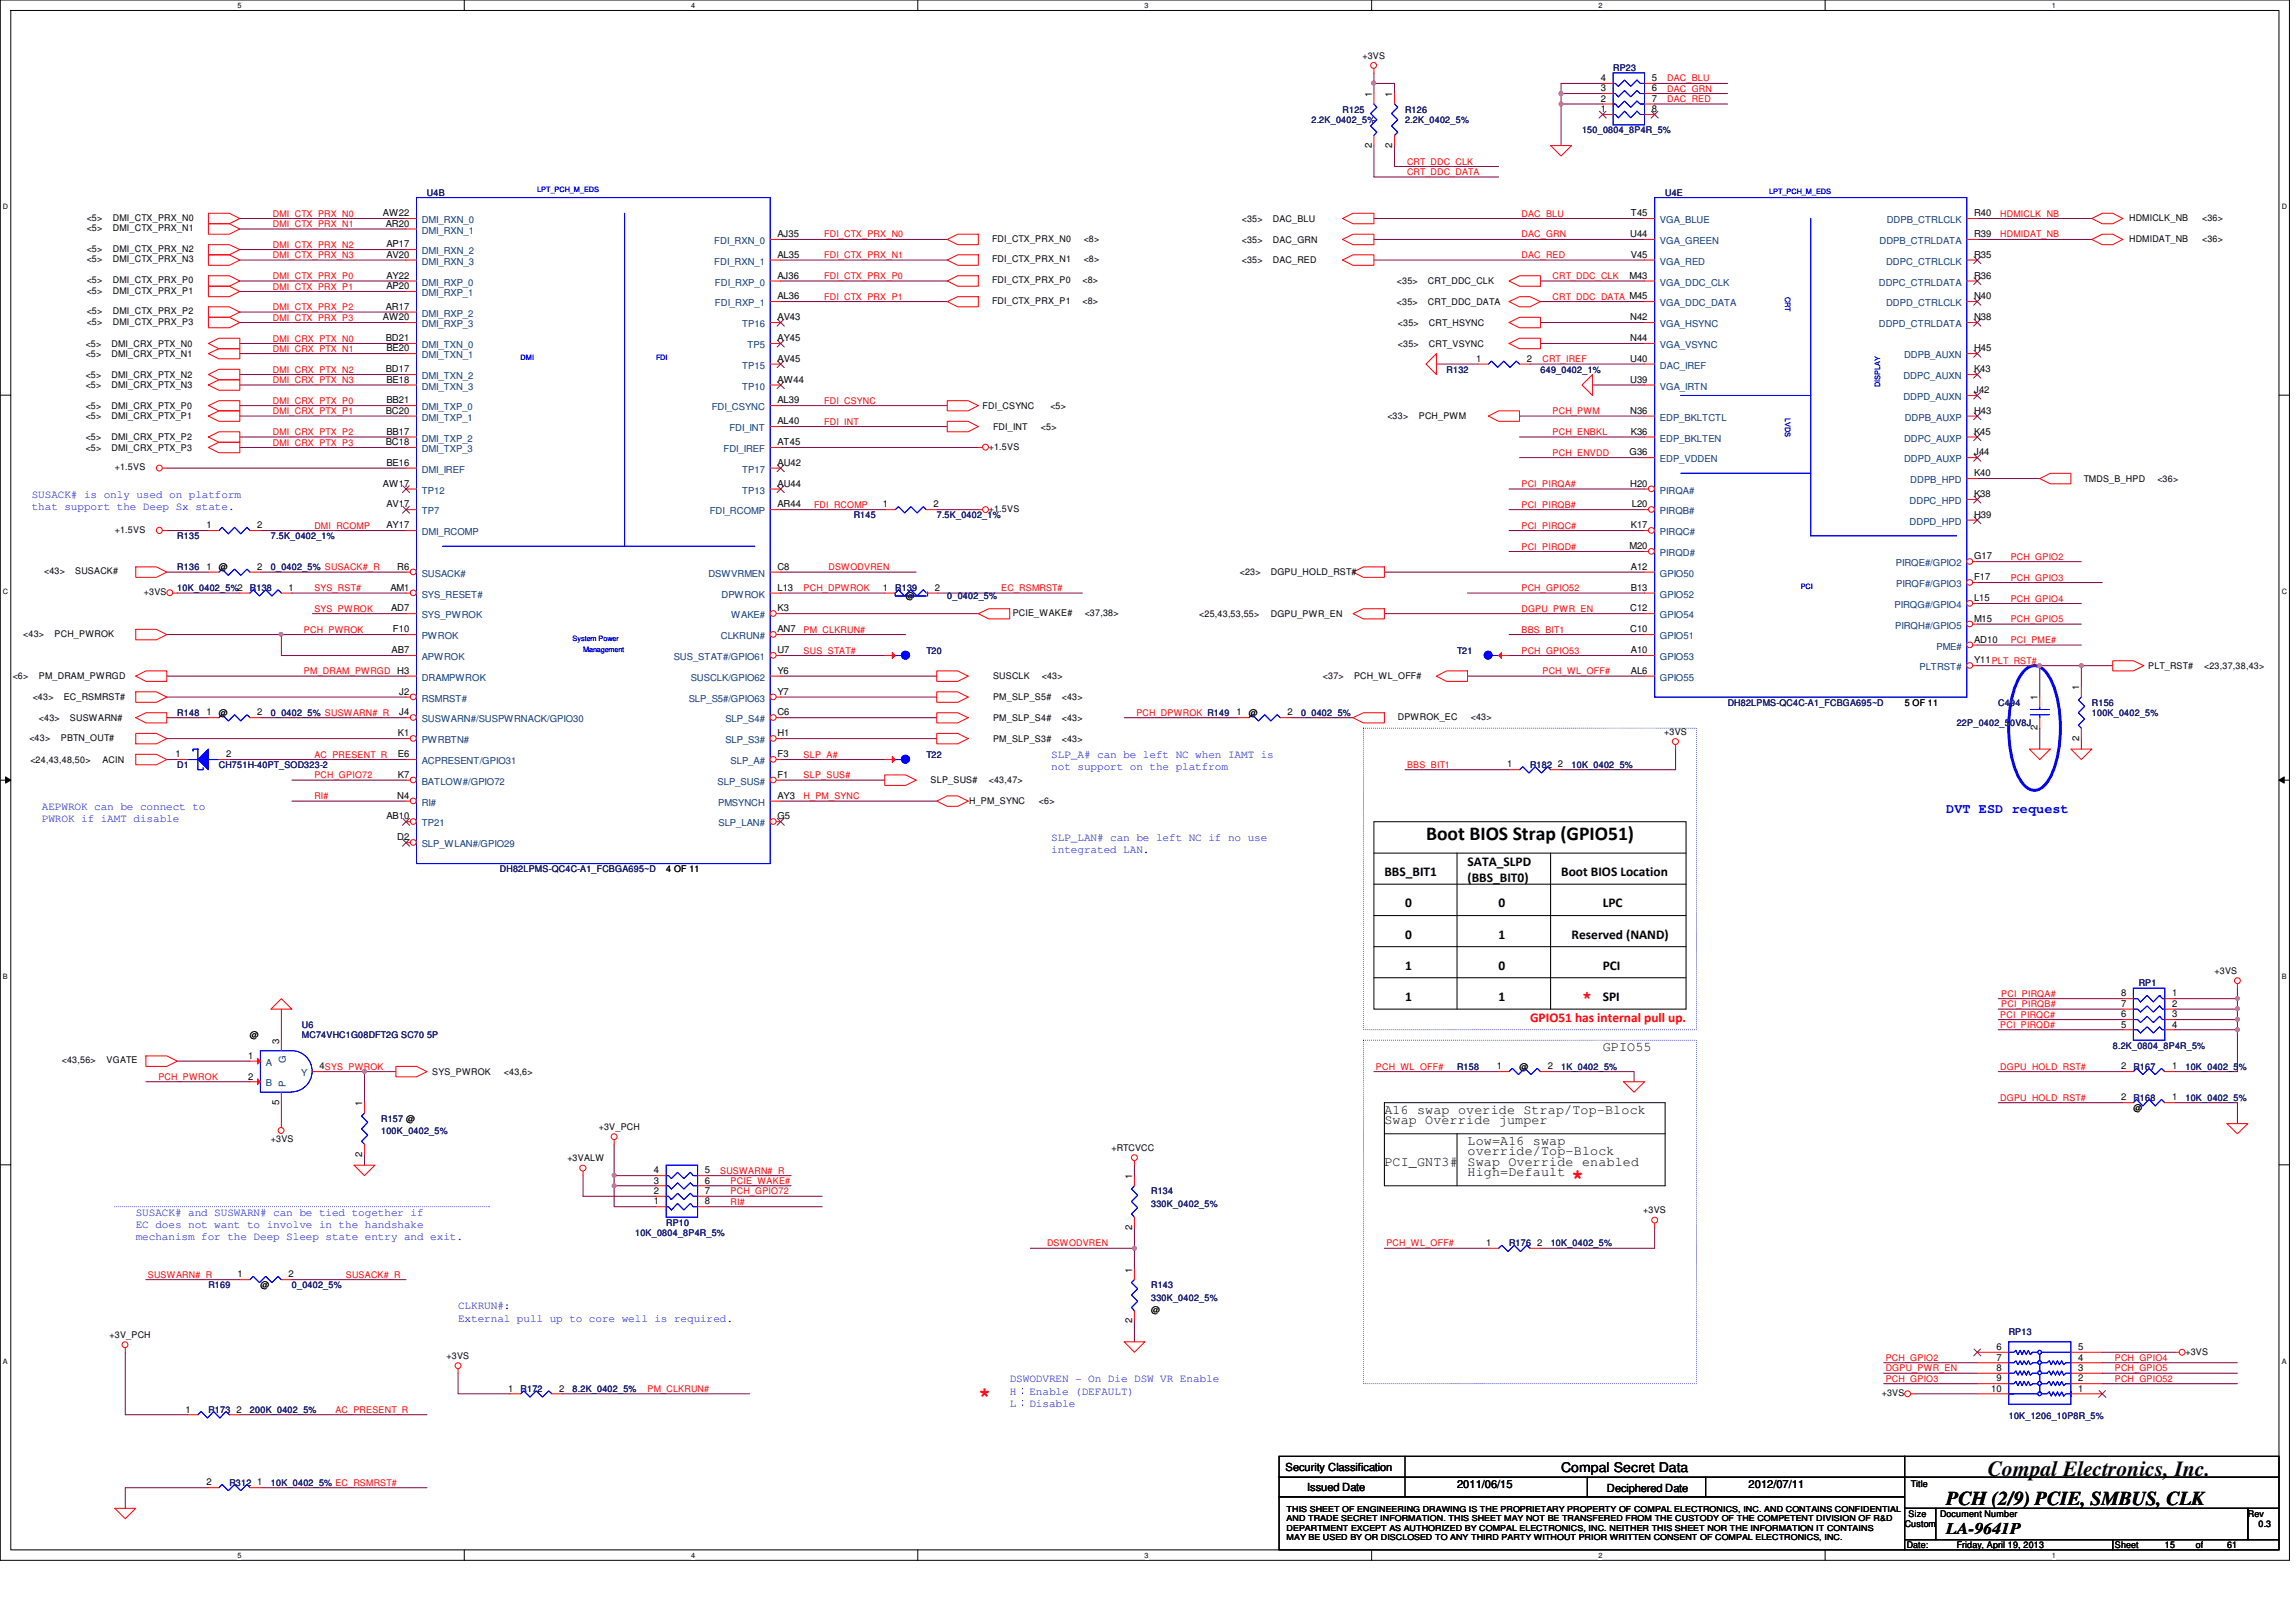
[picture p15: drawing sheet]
<svg xmlns="http://www.w3.org/2000/svg" width="297mm" height="210mm" viewBox="0 0 297 210" stroke-linecap="round" stroke-linejoin="round" font-family="sans-serif">
<defs><g id="words">
<text font-size="2.8" x="257.2" y="191">Compal Electronics, Inc.</text>
<g font-size="2.7" fill="#f00">
<text x="203.3" y="153">*</text>
<text x="126.6" y="181.3">*</text>
</g>
<g font-size="2.5">
<text x="184.5" y="108.8">Boot BIOS Strap (GPIO51)</text>
<text x="251.8" y="194.8">PCH (2/9) PCIE, SMBUS, CLK</text>
</g>
<text font-size="2.1" fill="#f00" x="204.7" y="129.6">*</text>
<text font-size="2.1" x="251.8" y="198.5">LA-9641P</text>
<text font-size="1.7" fill="#00f" x="251.8" y="105.2">DVT ESD request</text>
<g font-size="1.7">
<text x="179.1" y="113.4">BBS_BIT1</text>
<text x="189.9" y="112.1">SATA_SLPD</text>
<text x="202" y="113.4">Boot BIOS Location</text>
<text x="181.8" y="117.4">0</text>
<text x="189.9" y="114.2">(BBS_BIT0)</text>
<text x="193.9" y="117.4">0</text>
<text x="207.3" y="117.4">LPC</text>
<text x="181.8" y="121.5">0</text>
<text x="181.8" y="125.5">1</text>
<text x="193.9" y="121.5">1</text>
<text x="193.9" y="125.5">0</text>
<text x="203.3" y="121.5">Reserved (NAND)</text>
<text x="207.3" y="125.5">PCI</text>
<text x="181.8" y="129.5">1</text>
<text x="193.9" y="129.5">1</text>
<text x="207.3" y="129.5">SPI</text>
<text x="207.3" y="136">GPIO55</text>
<text x="179.1" y="144.1">A16 swap overide Strap/Top-Block</text>
<text x="179.1" y="145.5">Swap Override jumper</text>
<text x="189.9" y="148.1">Low=A16 swap</text>
<text x="189.9" y="149.5">override/Top-Block</text>
<text x="179.1" y="150.8">PCI_GNT3#</text>
<text x="189.9" y="150.8">Swap Override enabled</text>
<text x="189.9" y="152.2">High=Default</text>
<text x="202" y="190.5">Compal Secret Data</text>
</g>
<text font-size="1.7" fill="#f00" x="197.9" y="132.2">GPIO51 has internal pull up.</text>
<g font-size="1.4" fill="#00f">
<text x="4.1" y="64.5">SUSACK# is only used on platform</text>
<text x="4.1" y="66">that support the Deep Sx state.</text>
<text x="136" y="98.1">SLP_A# can be left NC when IAMT is</text>
<text x="136" y="99.7">not support on the platfrom</text>
<text x="5.4" y="104.9">AEPWROK can be connect to</text>
<text x="5.4" y="106.4">PWROK if iAMT disable</text>
<text x="136" y="108.9">SLP_LAN# can be left NC if no use</text>
<text x="136" y="110.4">integrated LAN.</text>
<text x="17.6" y="157.4">SUSACK# and SUSWARN# can be tied together if</text>
<text x="17.6" y="158.9">EC does not want to involve in the handshake</text>
<text x="17.6" y="160.5">mechanism for the Deep Sleep state entry and exit.</text>
<text x="59.3" y="169.5">CLKRUN#:</text>
<text x="59.3" y="171">External pull up to core well is required.</text>
<text x="130.6" y="178.9">DSWODVREN - On Die DSW VR Enable</text>
<text x="130.6" y="182">L：Disable</text>
<text x="130.6" y="180.5">H：Enable (DEFAULT)</text>
</g>
<g font-size="1.4">
<text x="166.3" y="190.4">Security Classification</text>
<text x="169.1" y="192.9">Issued Date</text>
<text x="188.5" y="192.5">2011/06/15</text>
<text x="207.9" y="193.1">Deciphered Date</text>
<text x="226.2" y="192.5">2012/07/11</text>
</g>
<g font-size="1.2">
<text x="176.3" y="7.6">+3VS</text>
<text x="207.1" y="11.8">3</text>
<text x="207.1" y="10.5">4</text>
<text x="213.7" y="11.8">6</text>
<text x="213.7" y="10.5">5</text>
<text x="177.5" y="12.5" transform="rotate(-90 177.5 12.5)">1</text>
<text x="180.1" y="12.5" transform="rotate(-90 180.1 12.5)">1</text>
<text x="207.1" y="14.5">1</text>
<text x="207.1" y="13.2">2</text>
<text x="213.7" y="14.5">8</text>
<text x="213.7" y="13.2">7</text>
<text x="177.5" y="19.1" transform="rotate(-90 177.5 19.1)">2</text>
<text x="180.1" y="19.1" transform="rotate(-90 180.1 19.1)">2</text>
<text x="11.2" y="28.6">&lt;5&gt;</text>
<text x="11.2" y="29.9">&lt;5&gt;</text>
<text x="14.6" y="28.6">DMI_CTX_PRX_N0</text>
<text x="14.6" y="29.9">DMI_CTX_PRX_N1</text>
<text x="49.5" y="28">AW22</text>
<text x="49.9" y="29.3">AR20</text>
<text x="160.7" y="28.7">&lt;35&gt;</text>
<text x="164.7" y="28.7">DAC_BLU</text>
<text x="211" y="28">T45</text>
<text x="255.4" y="28">R40</text>
<text x="275.5" y="28.6">HDMICLK_NB</text>
<text x="284.9" y="28.6">&lt;36&gt;</text>
<text x="11.2" y="34">&lt;5&gt;</text>
<text x="11.2" y="32.6">&lt;5&gt;</text>
<text x="14.6" y="34">DMI_CTX_PRX_N3</text>
<text x="14.6" y="32.6">DMI_CTX_PRX_N2</text>
<text x="50" y="32">AP17</text>
<text x="50" y="33.4">AV20</text>
<text x="100.6" y="33.4">AL35</text>
<text x="100.6" y="30.7">AJ35</text>
<text x="128.4" y="31.3">FDI_CTX_PRX_N0</text>
<text x="128.4" y="34">FDI_CTX_PRX_N1</text>
<text x="140.2" y="31.3">&lt;8&gt;</text>
<text x="140.2" y="34">&lt;8&gt;</text>
<text x="160.7" y="31.4">&lt;35&gt;</text>
<text x="160.7" y="34.1">&lt;35&gt;</text>
<text x="164.7" y="31.4">DAC_GRN</text>
<text x="164.7" y="34.1">DAC_RED</text>
<text x="210.9" y="30.7">U44</text>
<text x="211" y="33.4">V45</text>
<text x="255.4" y="33.4">R35</text>
<text x="255.4" y="30.7">R39</text>
<text x="275.5" y="31.3">HDMIDAT_NB</text>
<text x="284.9" y="31.3">&lt;36&gt;</text>
<text x="11.2" y="36.7">&lt;5&gt;</text>
<text x="11.2" y="38">&lt;5&gt;</text>
<text x="11.2" y="40.7">&lt;5&gt;</text>
<text x="14.6" y="36.7">DMI_CTX_PRX_P0</text>
<text x="14.6" y="38">DMI_CTX_PRX_P1</text>
<text x="14.6" y="40.7">DMI_CTX_PRX_P2</text>
<text x="49.5" y="41.4">AW20</text>
<text x="49.9" y="40.1">AR17</text>
<text x="50" y="37.4">AP20</text>
<text x="50" y="36.1">AY22</text>
<text x="100.6" y="38.7">AL36</text>
<text x="100.6" y="36.1">AJ36</text>
<text x="100.6" y="41.4">AV43</text>
<text x="128.4" y="36.7">FDI_CTX_PRX_P0</text>
<text x="128.4" y="39.3">FDI_CTX_PRX_P1</text>
<text x="140" y="36.7">&lt;8&gt;</text>
<text x="140" y="39.3">&lt;8&gt;</text>
<text x="180.7" y="36.8">&lt;35&gt;</text>
<text x="180.7" y="39.5">&lt;35&gt;</text>
<text x="184.7" y="36.8">CRT_DDC_CLK</text>
<text x="184.7" y="39.5">CRT_DDC_DATA</text>
<text x="210.8" y="36.1">M43</text>
<text x="210.9" y="41.4">N42</text>
<text x="255.4" y="38.7">N40</text>
<text x="255.4" y="36.1">R36</text>
<text x="255.4" y="41.4">N38</text>
<text x="11.1" y="46.2">&lt;5&gt;</text>
<text x="11.1" y="44.9">&lt;5&gt;</text>
<text x="11.2" y="42">&lt;5&gt;</text>
<text x="14.4" y="46.2">DMI_CRX_PTX_N1</text>
<text x="14.4" y="44.9">DMI_CRX_PTX_N0</text>
<text x="14.6" y="42">DMI_CTX_PRX_P3</text>
<text x="49.9" y="44.2">BD21</text>
<text x="50" y="45.5">BE20</text>
<text x="100.6" y="46.8">AV45</text>
<text x="100.6" y="44.2">AY45</text>
<text x="180.8" y="42.2">&lt;35&gt;</text>
<text x="180.8" y="44.9">&lt;35&gt;</text>
<text x="184.9" y="42.2">CRT_HSYNC</text>
<text x="184.9" y="44.9">CRT_VSYNC</text>
<text x="191" y="46.8">1</text>
<text x="197.5" y="46.8">2</text>
<text x="210.9" y="46.8">U40</text>
<text x="210.9" y="44.2">N44</text>
<text x="255.4" y="45.5">H45</text>
<text x="11.1" y="48.9">&lt;5&gt;</text>
<text x="11.1" y="50.2">&lt;5&gt;</text>
<text x="11.1" y="53">&lt;5&gt;</text>
<text x="14.4" y="48.9">DMI_CRX_PTX_N2</text>
<text x="14.4" y="50.2">DMI_CRX_PTX_N3</text>
<text x="14.4" y="53">DMI_CRX_PTX_P0</text>
<text x="49.9" y="53.6">BC20</text>
<text x="49.9" y="48.2">BD17</text>
<text x="50" y="52.2">BB21</text>
<text x="50" y="49.5">BE18</text>
<text x="100.6" y="52.2">AL39</text>
<text x="100.6" y="49.5">AW44</text>
<text x="127.1" y="53">FDI_CSYNC</text>
<text x="135.9" y="53">&lt;5&gt;</text>
<text x="210.9" y="53.6">N36</text>
<text x="210.9" y="49.5">U39</text>
<text x="255.4" y="53.6">H43</text>
<text x="255.4" y="48.2">K43</text>
<text x="255.4" y="50.9">J42</text>
<text x="11.1" y="57">&lt;5&gt;</text>
<text x="11.1" y="58.3">&lt;5&gt;</text>
<text x="11.1" y="54.3">&lt;5&gt;</text>
<text x="14.4" y="57">DMI_CRX_PTX_P2</text>
<text x="14.4" y="58.3">DMI_CRX_PTX_P3</text>
<text x="14.4" y="54.3">DMI_CRX_PTX_P1</text>
<text x="49.9" y="57.6">BC18</text>
<text x="50" y="56.3">BB17</text>
<text x="100.6" y="54.9">AL40</text>
<text x="100.6" y="57.6">AT45</text>
<text x="127.9" y="58.2">+1.5VS</text>
<text x="128.5" y="55.6">FDI_INT</text>
<text x="134.7" y="55.6">&lt;5&gt;</text>
<text x="179.5" y="54.3">&lt;33&gt;</text>
<text x="183.6" y="54.3">PCH_PWM</text>
<text x="210.8" y="58.9">G36</text>
<text x="211" y="56.3">K36</text>
<text x="255.4" y="56.3">K45</text>
<text x="255.4" y="58.9">J44</text>
<text x="14.9" y="60.9">+1.5VS</text>
<text x="49.5" y="63">AW17</text>
<text x="50" y="65.7">AV17</text>
<text x="50" y="60.3">BE16</text>
<text x="100.6" y="65.7">AR44</text>
<text x="100.6" y="60.3">AU42</text>
<text x="100.6" y="63">AU44</text>
<text x="114.2" y="65.7">1</text>
<text x="120.8" y="65.7">2</text>
<text x="210.9" y="63">H20</text>
<text x="211.1" y="65.7">L20</text>
<text x="255.4" y="61.6">K40</text>
<text x="255.4" y="64.3">K38</text>
<text x="269.6" y="62.4">TMDS_B_HPD</text>
<text x="279.1" y="62.4">&lt;36&gt;</text>
<text x="14.9" y="69">+1.5VS</text>
<text x="26.7" y="68.4">1</text>
<text x="33.3" y="68.4">2</text>
<text x="50" y="68.4">AY17</text>
<text x="127.9" y="66.3">+1.5VS</text>
<text x="210.8" y="71.1">M20</text>
<text x="211" y="68.4">K17</text>
<text x="255.4" y="67">H39</text>
<text x="5.7" y="74.3">&lt;43&gt;</text>
<text x="9.7" y="74.3">SUSACK#</text>
<text x="18.6" y="77">+3VS</text>
<text x="26.7" y="73.7">1</text>
<text x="28.3" y="73.8">@</text>
<text x="33.3" y="73.7">2</text>
<text x="37.3" y="76.5">1</text>
<text x="50.5" y="76.5">AM1</text>
<text x="51.4" y="73.7">R6</text>
<text x="100.6" y="73.7">C8</text>
<text x="100.6" y="76.5">L13</text>
<text x="114.2" y="76.5">1</text>
<text x="117.2" y="77.6">@</text>
<text x="120.9" y="76.5">2</text>
<text x="160.4" y="74.5">&lt;23&gt;</text>
<text x="164.4" y="74.5">DGPU_HOLD_RST#</text>
<text x="211" y="73.7">A12</text>
<text x="211" y="76.5">B13</text>
<text x="255.4" y="75.1">F17</text>
<text x="255.4" y="72.4">G17</text>
<text x="255.4" y="77.8">L15</text>
<text x="3" y="82.4">&lt;43&gt;</text>
<text x="7.1" y="82.4">PCH_PWROK</text>
<text x="50.6" y="79.1">AD7</text>
<text x="50.8" y="81.8">F10</text>
<text x="100.6" y="81.8">AN7</text>
<text x="100.6" y="79.1">K3</text>
<text x="131" y="79.7">PCIE_WAKE#</text>
<text x="140.3" y="79.7">&lt;37,38&gt;</text>
<text x="155.1" y="79.9">&lt;25,43,53,55&gt;</text>
<text x="164.4" y="79.9">DGPU_PWR_EN</text>
<text x="210.9" y="79.1">C12</text>
<text x="210.9" y="81.8">C10</text>
<text x="255.4" y="80.5">M15</text>
<text x="255.4" y="83.2">AD10</text>
<text x="1.6" y="87.9">&lt;6&gt;</text>
<text x="5" y="87.9">PM_DRAM_PWRGD</text>
<text x="50.7" y="84.5">AB7</text>
<text x="51.4" y="87.2">H3</text>
<text x="51.6" y="89.9">J2</text>
<text x="100.6" y="84.5">U7</text>
<text x="100.6" y="89.9">Y7</text>
<text x="100.6" y="87.2">Y6</text>
<text x="128.5" y="87.9">SUSCLK</text>
<text x="134.8" y="87.9">&lt;43&gt;</text>
<text x="171.1" y="87.9">&lt;37&gt;</text>
<text x="175.2" y="87.9">PCH_WL_OFF#</text>
<text x="211" y="84.5">A10</text>
<text x="211" y="87.2">AL6</text>
<text x="255.4" y="85.9">Y11PLT_RST#</text>
<text x="269" y="89.3" transform="rotate(-90 269 89.3)">1</text>
<text x="277.9" y="86.6">PLT_RST#</text>
<text x="285.2" y="86.6">&lt;23,37,38,43&gt;</text>
<text x="3.8" y="95.9">&lt;43&gt;</text>
<text x="4.2" y="90.6">&lt;43&gt;</text>
<text x="5" y="93.3">&lt;43&gt;</text>
<text x="7.9" y="95.9">PBTN_OUT#</text>
<text x="8.3" y="90.6">EC_RSMRST#</text>
<text x="9.1" y="93.3">SUSWARN#</text>
<text x="26.7" y="92.6">1</text>
<text x="28.3" y="92.7">@</text>
<text x="33.3" y="92.6">2</text>
<text x="51.5" y="95.3">K1</text>
<text x="51.6" y="92.6">J4</text>
<text x="100.6" y="95.3">H1</text>
<text x="100.6" y="92.6">C6</text>
<text x="128.5" y="93.3">PM_SLP_S4#</text>
<text x="128.5" y="90.6">PM_SLP_S5#</text>
<text x="137.4" y="93.3">&lt;43&gt;</text>
<text x="137.4" y="90.6">&lt;43&gt;</text>
<text x="160" y="92.6">1</text>
<text x="161.6" y="92.7">@</text>
<text x="166.6" y="92.6">2</text>
<text x="180.8" y="93.2">DPWROK_EC</text>
<text x="190.3" y="93.2">&lt;43&gt;</text>
<text x="215.3" y="95.1">+3VS</text>
<text x="246.4" y="91.3">5 OF 11</text>
<text x="263.6" y="94.5" transform="rotate(-90 263.6 94.5)">2</text>
<text x="263.6" y="90.6" transform="rotate(-90 263.6 90.6)">1</text>
<text x="269" y="95.8" transform="rotate(-90 269 95.8)">2</text>
<text x="3.9" y="98.7">&lt;24,43,48,50&gt;</text>
<text x="13.2" y="98.7">ACIN</text>
<text x="22.7" y="98">1</text>
<text x="29.2" y="98">2</text>
<text x="51.5" y="98">E6</text>
<text x="51.5" y="100.7">K7</text>
<text x="100.6" y="100.7">F1</text>
<text x="100.6" y="98">F3</text>
<text x="120.4" y="101.4">SLP_SUS#</text>
<text x="127.9" y="101.4">&lt;43,47&gt;</text>
<text x="128.5" y="96">PM_SLP_S3#</text>
<text x="137.4" y="96">&lt;43&gt;</text>
<text x="195" y="99.3">1</text>
<text x="201.5" y="99.3">2</text>
<text x="50" y="106">AB10</text>
<text x="51.4" y="103.4">N4</text>
<text x="100.6" y="106">G5</text>
<text x="100.6" y="103.4">AY3</text>
<text x="125.4" y="104.1">H_PM_SYNC</text>
<text x="134.4" y="104.1">&lt;6&gt;</text>
<text x="51.4" y="108.8">D2</text>
<text x="86.2" y="112.9">4 OF 11</text>
<text x="274.4" y="128.9">8</text>
<text x="274.4" y="130.3">7</text>
<text x="274.4" y="131.7">6</text>
<text x="281" y="128.9">1</text>
<text x="281" y="130.3">2</text>
<text x="281" y="131.7">3</text>
<text x="286.5" y="126">+3VS</text>
<text x="8" y="137.6">&lt;43,56&gt;</text>
<text x="13.8" y="137.6">VGATE</text>
<text x="32.1" y="137">1</text>
<text x="32.3" y="134.4">@</text>
<text x="36.1" y="135" transform="rotate(-90 36.1 135)">3</text>
<text x="274.4" y="133">5</text>
<text x="281" y="133">4</text>
<text x="32.1" y="139.7">2</text>
<text x="36.1" y="143" transform="rotate(-90 36.1 143)">5</text>
<text x="41.4" y="138.4">4SYS_PWROK</text>
<text x="46.9" y="143.1" transform="rotate(-90 46.9 143.1)">1</text>
<text x="55.9" y="139.1">SYS_PWROK</text>
<text x="65.2" y="139.1">&lt;43,6&gt;</text>
<text x="193.6" y="138.4">1</text>
<text x="196.6" y="138.4">@</text>
<text x="200.2" y="138.4">2</text>
<text x="274.4" y="138.4">2</text>
<text x="274.4" y="142.4">2</text>
<text x="276" y="143.8">@</text>
<text x="281" y="138.4">1</text>
<text x="281" y="142.4">1</text>
<text x="35" y="147.8">+3VS</text>
<text x="46.9" y="149.7" transform="rotate(-90 46.9 149.7)">2</text>
<text x="77.5" y="146.2">+3V_PCH</text>
<text x="143.8" y="148.9">+RTCVCC</text>
<text x="73.4" y="150.3">+3VALW</text>
<text x="84.6" y="155.9">1</text>
<text x="84.6" y="154.5">2</text>
<text x="84.6" y="153.2">3</text>
<text x="84.6" y="151.8">4</text>
<text x="91.2" y="155.9">8</text>
<text x="91.2" y="154.5">7</text>
<text x="91.2" y="153.2">6</text>
<text x="91.2" y="151.8">5</text>
<text x="146.5" y="152.5" transform="rotate(-90 146.5 152.5)">1</text>
<text x="146.5" y="159.1" transform="rotate(-90 146.5 159.1)">2</text>
<text x="192.3" y="161.2">1</text>
<text x="198.9" y="161.2">2</text>
<text x="212.6" y="157">+3VS</text>
<text x="30.7" y="165.3">1</text>
<text x="33.7" y="166.7">@</text>
<text x="37.3" y="165.3">2</text>
<text x="146.5" y="164.7" transform="rotate(-90 146.5 164.7)">1</text>
<text x="14.2" y="173.1">+3V_PCH</text>
<text x="146.5" y="171.2" transform="rotate(-90 146.5 171.2)">2</text>
<text x="148.9" y="169.9">@</text>
<text x="57.8" y="175.9">+3VS</text>
<text x="258.3" y="178.8">9</text>
<text x="258.3" y="177.4">8</text>
<text x="258.3" y="176.1">7</text>
<text x="258.3" y="174.7">6</text>
<text x="268.9" y="178.8">2</text>
<text x="268.9" y="177.4">3</text>
<text x="268.9" y="176.1">4</text>
<text x="268.9" y="174.7">5</text>
<text x="282.7" y="175.3">+3VS</text>
<text x="24" y="182.8">1</text>
<text x="30.6" y="182.8">2</text>
<text x="65.7" y="180.1">1</text>
<text x="72.3" y="180.1">2</text>
<text x="243.5" y="180.7">+3VS</text>
<text x="257.6" y="180.1">10</text>
<text x="268.9" y="180.1">1</text>
<text x="26.7" y="192.2">2</text>
<text x="33.3" y="192.2">1</text>
<text x="246.4" y="197.7">Custom</text>
<text x="246.9" y="196.3">Size</text>
<text x="247.2" y="192.4">Title</text>
<text x="251" y="196.3">Document Number</text>
<text x="290.8" y="196.3">Rev</text>
<text x="292.2" y="197.7">0.3</text>
<text x="246.7" y="200.4">Date:</text>
<text x="253.2" y="200.4">Friday, April 19, 2013</text>
<text x="273.6" y="200.4">Sheet</text>
<text x="280.1" y="200.4">15</text>
<text x="284.1" y="200.4">of</text>
<text x="288.1" y="200.4">61</text>
</g>
<g font-size="1.2" fill="#000080">
<text x="208.7" y="9.2">RP23</text>
<text x="169.7" y="15.9">2.2K_0402_5%</text>
<text x="173.7" y="14.6">R125</text>
<text x="181.8" y="14.6">R126</text>
<text x="181.8" y="15.9">2.2K_0402_5%</text>
<text x="204.7" y="17.3">150_0804_8P4R_5%</text>
<text x="55.2" y="25.4">U4B</text>
<text x="215.4" y="25.4">U4E</text>
<text x="187.2" y="48.2">R132</text>
<text x="199.3" y="48.2">649_0402_1%</text>
<text x="22.9" y="69.8">R135</text>
<text x="35" y="69.8">7.5K_0402_1%</text>
<text x="110.4" y="67.1">R145</text>
<text x="121.2" y="67.1">7.5K_0402_1%</text>
<text x="22.9" y="76.5">10K_0402_5%2</text>
<text x="22.9" y="73.8">R136</text>
<text x="32.3" y="76.5">R138</text>
<text x="35" y="73.8">0_0402_5% SUSACK#_R</text>
<text x="115.8" y="76.5">R139</text>
<text x="122.6" y="77.6">0_0402_5%</text>
<text x="119.8" y="84.6">T20</text>
<text x="188.5" y="84.6">T21</text>
<text x="22.9" y="92.7">R148</text>
<text x="35" y="92.7">0_0402_5% SUSWARN#_R</text>
<text x="168.3" y="92.7">0_0402_5%</text>
<text x="223.5" y="91.3">DH82LPMS-QC4C-A1_FCBGA695~D</text>
<text x="253.1" y="94">22P_0402_50V8J</text>
<text x="258.5" y="91.3">C494</text>
<text x="270.6" y="91.3">R156</text>
<text x="270.6" y="92.7">100K_0402_5%</text>
<text x="22.9" y="99.4">D1</text>
<text x="28.3" y="99.4">CH751H-40PT_SOD323-2</text>
<text x="119.8" y="98">T22</text>
<text x="197.9" y="99.4">R182</text>
<text x="203.3" y="99.4">10K_0402_5%</text>
<text x="64.7" y="112.9">DH82LPMS-QC4C-A1_FCBGA695~D</text>
<text x="276.7" y="127.6">RP1</text>
<text x="39.1" y="133.1">U6</text>
<text x="39.1" y="134.4">MC74VHC1G08DFT2G SC70 5P</text>
<text x="273.3" y="135.7">8.2K_0804_8P4R_5%</text>
<text x="188.5" y="138.4">R158</text>
<text x="202" y="138.4">1K_0402_5%</text>
<text x="276" y="138.4">R167</text>
<text x="276" y="142.5">R168</text>
<text x="282.7" y="138.4">10K_0402_5%</text>
<text x="282.7" y="142.5">10K_0402_5%</text>
<text x="49.3" y="145.2">R157 @</text>
<text x="49.3" y="146.8">100K_0402_5%</text>
<text x="148.9" y="154.6">R134</text>
<text x="82.2" y="160">10K_0804_8P4R_5%</text>
<text x="86.2" y="158.6">RP10</text>
<text x="148.9" y="156.2">330K_0402_5%</text>
<text x="195.2" y="161.3">R176</text>
<text x="200.6" y="161.3">10K_0402_5%</text>
<text x="27" y="166.7">R169</text>
<text x="37.8" y="166.7">0_0402_5%</text>
<text x="148.9" y="166.7">R143</text>
<text x="148.9" y="168.3">330K_0402_5%</text>
<text x="259.9" y="172.8">RP13</text>
<text x="27" y="182.8">R173</text>
<text x="32.3" y="182.8">200K_0402_5%</text>
<text x="67.3" y="180.2">R172</text>
<text x="74.1" y="180.2">8.2K_0402_5%</text>
<text x="259.9" y="183.6">10K_1206_10P8R_5%</text>
<text x="29.7" y="192.3">R312</text>
<text x="35" y="192.3">10K_0402_5% EC_RSMRST#</text>
</g>
<g font-size="1.2" fill="#f00">
<text x="215.7" y="11.9">DAC_GRN</text>
<text x="215.7" y="10.5">DAC_BLU</text>
<text x="215.7" y="13.2">DAC_RED</text>
<text x="182" y="22.6">CRT_DDC_DATA</text>
<text x="182" y="21.3">CRT_DDC_CLK</text>
<text x="35.3" y="29.4">DMI_CTX_PRX_N1</text>
<text x="35.3" y="28">DMI_CTX_PRX_N0</text>
<text x="196.8" y="28">DAC_BLU</text>
<text x="258.8" y="28">HDMICLK_NB</text>
<text x="35.3" y="32">DMI_CTX_PRX_N2</text>
<text x="35.3" y="33.4">DMI_CTX_PRX_N3</text>
<text x="106.6" y="33.4">FDI_CTX_PRX_N1</text>
<text x="106.6" y="30.7">FDI_CTX_PRX_N0</text>
<text x="196.8" y="30.7">DAC_GRN</text>
<text x="196.8" y="33.4">DAC_RED</text>
<text x="258.8" y="30.7">HDMIDAT_NB</text>
<text x="35.3" y="36.1">DMI_CTX_PRX_P0</text>
<text x="35.3" y="40.1">DMI_CTX_PRX_P2</text>
<text x="35.3" y="41.5">DMI_CTX_PRX_P3</text>
<text x="35.3" y="37.5">DMI_CTX_PRX_P1</text>
<text x="106.6" y="36.1">FDI_CTX_PRX_P0</text>
<text x="106.6" y="38.8">FDI_CTX_PRX_P1</text>
<text x="200.9" y="38.8">CRT_DDC_DATA M45</text>
<text x="200.9" y="36.1">CRT_DDC_CLK</text>
<text x="35.3" y="45.5">DMI_CRX_PTX_N1</text>
<text x="35.3" y="44.2">DMI_CRX_PTX_N0</text>
<text x="199.6" y="46.9">CRT_IREF</text>
<text x="35.3" y="52.2">DMI_CRX_PTX_P0</text>
<text x="35.3" y="48.2">DMI_CRX_PTX_N2</text>
<text x="35.3" y="53.6">DMI_CRX_PTX_P1</text>
<text x="35.3" y="49.6">DMI_CRX_PTX_N3</text>
<text x="106.6" y="52.2">FDI_CSYNC</text>
<text x="200.9" y="53.6">PCH_PWM</text>
<text x="35.3" y="57.7">DMI_CRX_PTX_P3</text>
<text x="35.3" y="56.3">DMI_CRX_PTX_P2</text>
<text x="106.6" y="54.9">FDI_INT</text>
<text x="200.9" y="56.3">PCH_ENBKL</text>
<text x="200.9" y="59">PCH_ENVDD</text>
<text x="105.3" y="65.7">FDI_RCOMP</text>
<text x="196.8" y="63">PCI_PIRQA#</text>
<text x="196.8" y="65.7">PCI_PIRQB#</text>
<text x="40.7" y="68.4">DMI_RCOMP</text>
<text x="196.8" y="68.4">PCI_PIRQC#</text>
<text x="196.8" y="71.1">PCI_PIRQD#</text>
<text x="40.7" y="76.5">SYS_RST#</text>
<text x="104" y="76.5">PCH_DPWROK</text>
<text x="107.2" y="73.8">DSWODVREN</text>
<text x="129.5" y="76.5">EC_RSMRST#</text>
<text x="196.8" y="76.5">PCH_GPIO52</text>
<text x="260.1" y="72.4">PCH_GPIO2</text>
<text x="260.1" y="77.9">PCH_GPIO4</text>
<text x="260.1" y="75.1">PCH_GPIO3</text>
<text x="39.3" y="81.9">PCH_PWROK</text>
<text x="40.7" y="79.2">SYS_PWROK</text>
<text x="104" y="81.9">PM_CLKRUN#</text>
<text x="196.8" y="81.9">BBS_BIT1</text>
<text x="196.8" y="79.2">DGPU_PWR_EN</text>
<text x="260.1" y="83.2">PCI_PME#</text>
<text x="260.1" y="80.5">PCH_GPIO5</text>
<text x="39.3" y="87.2">PM_DRAM_PWRGD</text>
<text x="104" y="84.6">SUS_STAT#</text>
<text x="196.8" y="84.6">PCH_GPIO53</text>
<text x="199.6" y="87.2">PCH_WL_OFF#</text>
<text x="147" y="92.6">PCH_DPWROK R149</text>
<text x="40.7" y="98">AC_PRESENT_R</text>
<text x="40.7" y="100.7">PCH_GPIO72</text>
<text x="104" y="98">SLP_A#</text>
<text x="104" y="100.7">SLP_SUS#</text>
<text x="182" y="99.4">BBS_BIT1</text>
<text x="40.7" y="103.4">RI#</text>
<text x="104" y="103.4">H_PM_SYNC</text>
<text x="258.8" y="131.7">PCI_PIRQC#</text>
<text x="258.9" y="129">PCI_PIRQA#</text>
<text x="258.9" y="130.3">PCI_PIRQB#</text>
<text x="258.8" y="133">PCI_PIRQD#</text>
<text x="20.5" y="139.7">PCH_PWROK</text>
<text x="178" y="138.4">PCH_WL_OFF#</text>
<text x="258.8" y="138.4">DGPU_HOLD_RST#</text>
<text x="258.8" y="142.5">DGPU_HOLD_RST#</text>
<text x="93.2" y="151.9">SUSWARN#_R</text>
<text x="94.5" y="153.2">PCIE_WAKE#</text>
<text x="94.5" y="154.6">PCH_GPIO72</text>
<text x="94.5" y="155.9">RI#</text>
<text x="135.5" y="161.3">DSWODVREN</text>
<text x="179.4" y="161.3">PCH_WL_OFF#</text>
<text x="19.1" y="165.4">SUSWARN#_R</text>
<text x="44.7" y="165.4">SUSACK#_R</text>
<text x="244" y="176.1">PCH_GPIO2</text>
<text x="244" y="177.5">DGPU_PWR_EN</text>
<text x="244" y="178.8">PCH_GPIO3</text>
<text x="273.6" y="176.1">PCH_GPIO4</text>
<text x="273.6" y="178.8">PCH_GPIO52</text>
<text x="273.6" y="177.5">PCH_GPIO5</text>
<text x="43.4" y="182.8">AC_PRESENT_R</text>
<text x="83.8" y="180.1">PM_CLKRUN#</text>
</g>
<g font-size="1.2" fill="#004080">
<text x="54.6" y="28.9">DMI_RXN_0</text>
<text x="214.8" y="28.9">VGA_BLUE</text>
<text x="244.1" y="28.9">DDPB_CTRLCLK</text>
<text x="54.6" y="32.9">DMI_RXN_2</text>
<text x="54.6" y="34.2">DMI_RXN_3</text>
<text x="54.6" y="30.2">DMI_RXN_1</text>
<text x="92.4" y="34.2">FDI_RXN_1</text>
<text x="92.4" y="31.6">FDI_RXN_0</text>
<text x="214.8" y="34.2">VGA_RED</text>
<text x="214.8" y="31.6">VGA_GREEN</text>
<text x="243.2" y="31.6">DDPB_CTRLDATA</text>
<text x="244" y="34.2">DDPC_CTRLCLK</text>
<text x="54.6" y="41">DMI_RXP_2</text>
<text x="54.6" y="38.3">DMI_RXP_1</text>
<text x="54.6" y="37">DMI_RXP_0</text>
<text x="92.5" y="39.6">FDI_RXP_1</text>
<text x="92.5" y="37">FDI_RXP_0</text>
<text x="214.8" y="39.6">VGA_DDC_DATA</text>
<text x="214.8" y="37">VGA_DDC_CLK</text>
<text x="243.1" y="37">DDPC_CTRLDATA</text>
<text x="244" y="39.6">DDPD_CTRLCLK</text>
<text x="54.6" y="42.3">DMI_RXP_3</text>
<text x="54.6" y="45">DMI_TXN_0</text>
<text x="54.6" y="46.4">DMI_TXN_1</text>
<text x="96" y="42.3">TP16</text>
<text x="96" y="47.7">TP15</text>
<text x="96.7" y="45">TP5</text>
<text x="214.8" y="47.7">DAC_IREF</text>
<text x="214.8" y="45">VGA_VSYNC</text>
<text x="214.8" y="42.3">VGA_HSYNC</text>
<text x="243.1" y="42.3">DDPD_CTRLDATA</text>
<text x="246.3" y="46.4">DDPB_AUXN</text>
<text x="54.6" y="53.1">DMI_TXP_0</text>
<text x="54.6" y="50.4">DMI_TXN_3</text>
<text x="54.6" y="49.1">DMI_TXN_2</text>
<text x="92.1" y="53.1">FDI_CSYNC</text>
<text x="96" y="50.4">TP10</text>
<text x="214.8" y="50.4">VGA_IRTN</text>
<text x="246.2" y="49.1">DDPC_AUXN</text>
<text x="246.2" y="51.8">DDPD_AUXN</text>
<text x="54.6" y="57.1">DMI_TXP_2</text>
<text x="54.6" y="58.5">DMI_TXP_3</text>
<text x="54.6" y="54.4">DMI_TXP_1</text>
<text x="93.6" y="58.5">FDI_IREF</text>
<text x="94.4" y="55.8">FDI_INT</text>
<text x="214.8" y="54.4">EDP_BKLTCTL</text>
<text x="214.8" y="57.1">EDP_BKLTEN</text>
<text x="214.8" y="59.8">EDP_VDDEN</text>
<text x="246.3" y="57.1">DDPC_AUXP</text>
<text x="246.3" y="59.8">DDPD_AUXP</text>
<text x="246.4" y="54.4">DDPB_AUXP</text>
<text x="54.6" y="63.9">TP12</text>
<text x="54.6" y="61.2">DMI_IREF</text>
<text x="96" y="61.2">TP17</text>
<text x="96" y="63.9">TP13</text>
<text x="214.8" y="63.9">PIRQA#</text>
<text x="247.1" y="65.2">DDPC_HPD</text>
<text x="247.1" y="62.5">DDPB_HPD</text>
<text x="54.6" y="66.5">TP7</text>
<text x="54.6" y="69.3">DMI_RCOMP</text>
<text x="91.8" y="66.5">FDI_RCOMP</text>
<text x="214.8" y="66.5">PIRQB#</text>
<text x="214.8" y="69.3">PIRQC#</text>
<text x="214.8" y="72">PIRQD#</text>
<text x="247.1" y="67.9">DDPD_HPD</text>
<text x="54.6" y="77.3">SYS_RESET#</text>
<text x="54.6" y="74.6">SUSACK#</text>
<text x="91.6" y="74.6">DSWVRMEN</text>
<text x="93.3" y="77.3">DPWROK</text>
<text x="214.8" y="74.6">GPIO50</text>
<text x="214.8" y="77.3">GPIO52</text>
<text x="245.3" y="73.3">PIRQE#/GPIO2</text>
<text x="245.3" y="76">PIRQF#/GPIO3</text>
<text x="54.6" y="82.7">PWROK</text>
<text x="54.6" y="80">SYS_PWROK</text>
<text x="93.3" y="82.7">CLKRUN#</text>
<text x="94.6" y="80">WAKE#</text>
<text x="214.8" y="80">GPIO54</text>
<text x="214.8" y="82.7">GPIO51</text>
<text x="245.1" y="78.7">PIRQG#/GPIO4</text>
<text x="245.2" y="81.4">PIRQH#/GPIO5</text>
<text x="54.6" y="88.1">DRAMPWROK</text>
<text x="54.6" y="85.4">APWROK</text>
<text x="87.2" y="85.4">SUS_STAT#/GPIO61</text>
<text x="89.4" y="88.1">SUSCLK/GPIO62</text>
<text x="214.8" y="85.4">GPIO53</text>
<text x="214.8" y="88.1">GPIO55</text>
<text x="248.3" y="86.7">PLTRST#</text>
<text x="250.5" y="84.1">PME#</text>
<text x="54.6" y="93.5">SUSWARN#/SUSPWRNACK/GPIO30</text>
<text x="54.6" y="90.8">RSMRST#</text>
<text x="89.1" y="90.8">SLP_S5#/GPIO63</text>
<text x="93.8" y="93.5">SLP_S4#</text>
<text x="54.6" y="98.9">ACPRESENT/GPIO31</text>
<text x="54.6" y="96.2">PWRBTN#</text>
<text x="54.6" y="101.6">BATLOW#/GPIO72</text>
<text x="92.8" y="101.6">SLP_SUS#</text>
<text x="93.8" y="96.2">SLP_S3#</text>
<text x="94.5" y="98.9">SLP_A#</text>
<text x="54.6" y="106.9">TP21</text>
<text x="54.6" y="104.3">RI#</text>
<text x="92.9" y="104.3">PMSYNCH</text>
<text x="93" y="106.9">SLP_LAN#</text>
<text x="54.6" y="109.6">SLP_WLAN#/GPIO29</text>
<text x="34.4" y="137.9">A</text>
<text x="37" y="137.6" transform="rotate(-90 37 137.6)">G</text>
<text x="34.4" y="140.6">B</text>
<text x="37" y="140.7" transform="rotate(-90 37 140.7)">P</text>
<text x="38.9" y="139.3">Y</text>
</g>
<g font-size="1.1">
<text x="166.5" y="195.6">THIS SHEET OF ENGINEERING DRAWING IS THE PROPRIETARY PROPERTY OF COMPAL ELECTRONICS, INC. AND CONTAINS CONFIDENTIAL</text>
<text x="166.5" y="196.8">AND TRADE SECRET INFORMATION. THIS SHEET MAY NOT BE TRANSFERED FROM THE CUSTODY OF THE COMPETENT DIVISION OF R&amp;D</text>
<text x="166.5" y="198.1">DEPARTMENT EXCEPT AS AUTHORIZED BY COMPAL ELECTRONICS, INC. NEITHER THIS SHEET NOR THE INFORMATION IT CONTAINS</text>
<text x="166.5" y="199.3">MAY BE USED BY OR DISCLOSED TO ANY THIRD PARTY WITHOUT PRIOR WRITTEN CONSENT OF COMPAL ELECTRONICS, INC.</text>
</g>
<g font-size=".9">
<text x="30.7" y="1">5</text>
<text x="89.4" y="1">4</text>
<text x="148.1" y="1">3</text>
<text x="206.8" y="1">2</text>
<text x="265.5" y="1">1</text>
<text x=".4" y="27.1">D</text>
<text x="295.2" y="27.1">D</text>
<text x=".4" y="76.9">C</text>
<text x="295.2" y="76.9">C</text>
<text x=".4" y="126.7">B</text>
<text x="295.2" y="126.7">B</text>
<text x=".4" y="176.5">A</text>
<text x="295.2" y="176.5">A</text>
<text x="30.7" y="201.6">5</text>
<text x="89.4" y="201.6">4</text>
<text x="148.1" y="201.6">3</text>
<text x="206.8" y="201.6">2</text>
<text x="265.5" y="201.6">1</text>
</g>
<g font-size=".9" fill="#00f">
<text x="69.5" y="24.8">LPT_PCH_M_EDS</text>
<text x="228.9" y="25.1">LPT_PCH_M_EDS</text>
<text x="231" y="38.4" transform="rotate(90 231 38.4)">CRT</text>
<text x="67.3" y="46.6">DMI</text>
<text x="84.9" y="46.6">FDI</text>
<text x="243.2" y="50.1" transform="rotate(-90 243.2 50.1)">DISPLAY</text>
<text x="231" y="54.1" transform="rotate(90 231 54.1)">LVDS</text>
<text x="233" y="76.2">PCI</text>
<text x="74.1" y="83">System Power</text>
<text x="75.4" y="84.3">Management</text>
</g>
</g></defs>
<path d="M0 0h296.2v201.9h-296.2zM1.4 1.4h293.4v199.2h-293.4z" fill="none" stroke="#000" stroke-width=".13"/>
<g fill="#fff">
<path d="M30.7 .2h.5v1h-.5z"/>
<path d="M30.7 200.7h.5v1.1h-.5z"/>
</g>
<path d="M60.1 0v1.4M60.1 200.6v1.3" fill="none" stroke="#000" stroke-width=".13"/>
<g fill="#fff">
<path d="M89.4 .2h.5v1h-.5z"/>
<path d="M89.4 200.7h.5v1.1h-.5z"/>
</g>
<path d="M118.7 0v1.4M118.7 200.6v1.3" fill="none" stroke="#000" stroke-width=".13"/>
<g fill="#fff">
<path d="M148.1 .2h.5v1h-.5z"/>
<path d="M148.1 200.7h.5v1.1h-.5z"/>
</g>
<path d="M177.5 0v1.4M177.5 200.6v1.3" fill="none" stroke="#000" stroke-width=".13"/>
<g fill="#fff">
<path d="M206.8 .2h.5v1h-.5z"/>
<path d="M206.8 200.7h.5v1.1h-.5z"/>
</g>
<path d="M236.1 0v1.4M236.1 200.6v1.3" fill="none" stroke="#000" stroke-width=".13"/>
<g fill="#fff">
<path d="M265.5 .2h.5v1h-.5z"/>
<path d="M265.5 200.7h.5v1.1h-.5z"/>
<path d="M.4 26.2h.7v1.1h-.7z"/>
<path d="M295.2 26.2h.7v1.1h-.7z"/>
<path d="M.4 76h.7v1.1h-.7z"/>
<path d="M295.2 76h.7v1.1h-.7z"/>
</g>
<path d="M0 51.1h1.4M294.8 51.1h1.4" fill="none" stroke="#000" stroke-width=".13"/>
<g fill="#fff">
<path d="M.4 125.9h.6v1h-.6z"/>
<path d="M295.2 125.9h.6v1h-.6z"/>
</g>
<path d="M0 101h1.4M.7 100.5l.7 .5-.7 .3zM294.8 101l.7-.5v.8zM294.8 101h1.4" fill="none" stroke="#000" stroke-width=".13"/>
<path d="M.7 100.5l.7 .5-.7 .3zM294.8 101l.7-.5v.8z" fill="#000"/>
<g fill="#fff">
<path d="M.4 175.6h.6v1.1h-.6z"/>
<path d="M295.2 175.6h.6v1.1h-.6z"/>
</g>
<g fill="none" stroke="#000" stroke-width=".13">
<path d="M177.7 106.3h40.4v24.3h-40.4zM177.7 110.4h40.4M177.7 114.4h40.4M177.7 118.5h40.4M188.5 110.4v20.2M200.6 110.4v20.2M177.7 122.5h40.4M177.7 126.5h40.4M0 150.7h1.4M179.1 142.7h36.3v10.8h-36.3zM179.1 146.7h36.3M188.5 146.7v6.8"/>
<path d="M294.8 150.7h1.4"/>
</g>
<path d="M176.4 94.2h43.1v39.1h-43.1zM176.4 134.6h43.1v44.5h-43.1zM14.9 156.2h48.4M63.3 156.2h.1" fill="none" stroke="#00f" stroke-width=".13" stroke-dasharray="0 .3"/>
<path d="M262.2 86.6a1.68 1.68 0 0 1 2.5 .4 11.1 11.1 0 0 1 1.8 5.9 15.3 15.3 0 0 1-1.3 7.8 2.52 2.52 0 0 1-2 1.6 2.52 2.52 0 0 1-2-1.6 16.1 16.1 0 0 1-1-10.2 7.5 7.5 0 0 1 2-3.9z" fill="none" stroke="#00f" stroke-width=".38"/>
<g fill="none" stroke="#800040" stroke-width=".13">
<path d="M31 36.4h21.5M31 32.3h21.5M31 33.7h21.5M31 29.6h21.5M31 28.3h21.5M31 37.7h21.5M101 36.4h21.5M101 39h21.5M31 45.8h21.5M31 52.5h21.5M31 57.9h21.5M31 48.5h21.5"/>
<path d="M31 53.8h21.5M31 40.4h21.5M31 41.7h21.5M31 56.6h21.5M31 44.4h21.5M31 49.8h21.5M101 55.2h21.5M101 57.9h25.6M21.6 68.7h5.4M21.6 60.6h30.9M22.9 76.7h8.1M33.7 68.7h18.8"/>
<path d="M33.7 74h18.8M37.8 76.7h14.7M40.4 79.4h12.1M101 66h13.5M121.2 66h5.4M41.8 138.7h5.4v4M47.2 138.7h4"/>
</g>
<circle cx="47.2" cy="138.6" r=".26" fill="#f0f"/>
<circle cx="47.2" cy="138.6" r=".26" fill="none" stroke="#f0f" stroke-width=".13"/>
<path d="M36.4 82.1h16.1M18.9 140h13.4M22.9 137.3h9.4M36.4 130.6v4M36.4 142.7v2.7M47.2 149.4v1.4" fill="none" stroke="#800040" stroke-width=".13"/>
<circle cx="36.4" cy="82.1" r=".25" fill="#f0f"/>
<circle cx="36.4" cy="82.1" r=".25" fill="none" stroke="#f0f" stroke-width=".13"/>
<g fill="none" stroke="#800040" stroke-width=".13">
<path d="M180.4 10.8h-2.7v1.3M101 33.7h21.5M101 31h21.5M177.7 22.9h16.2M101 52.5h21.5M206 49.8h6.8M101 76.7h13.5M121.3 76.7h18.7M21.6 98.3h1.3M21.6 87.5h30.9M21.6 90.2h30.9M21.6 95.6h30.9"/>
<path d="M29.7 98.3h22.8M33.7 92.9h18.8M36.4 84.8h16.1M101 84.8h13.5M101 98.3h13.5M101 82.1h16.2M101 90.2h20.2M101 92.9h20.2M101 87.5h20.2M101 95.6h20.2M37.8 101h14.7M37.8 103.7h14.7"/>
<path d="M101 101h13.5M101 103.7h20.2M16.2 175v8.1h8.1M59.3 177.7v2.7h6.7M27 192.5h-10.8v2.7M31 183.1h24.2M33.7 192.5h21.5M72.7 180.4h24.3"/>
</g>
<circle cx="177.7" cy="10.8" r=".26" fill="#f0f"/>
<circle cx="177.7" cy="10.8" r=".26" fill="none" stroke="#f0f" stroke-width=".13"/>
<g fill="none" stroke="#800040" stroke-width=".13">
<path d="M177.7 18.8v4.1M177.7 9.4v1.4M180.4 10.8v1.3M180.4 18.8v2.7h13.5M196.6 53.8h16.2M196.6 56.6h16.2M197.9 47.1h14.9M189.9 76.7h22.9M195.2 63.3h17.6M195.2 68.7h17.6M195.2 71.4h17.6M195.2 66h17.6"/>
<path d="M189.9 87.5h22.9M195.2 82.1h17.6M195.2 84.8h17.6M255.8 83.5h13.5M255.8 80.8h13.5M177.7 138.7h16.2M200.6 138.7h10.8v1.3M258.5 131.9h16.1M258.5 129.2h16.1M281.4 129.2h8.1M289.5 127.9v1.3M289.5 129.2v1.4h-8.1"/>
</g>
<circle cx="289.5" cy="129.2" r=".25" fill="#f0f"/>
<circle cx="289.5" cy="129.2" r=".25" fill="none" stroke="#f0f" stroke-width=".13"/>
<path d="M289.5 130.6v1.3h-8.1" fill="none" stroke="#800040" stroke-width=".13"/>
<circle cx="289.5" cy="130.6" r=".26" fill="#f0f"/>
<circle cx="289.5" cy="130.6" r=".26" fill="none" stroke="#f0f" stroke-width=".13"/>
<path d="M289.5 131.9v1.4h-8.1" fill="none" stroke="#800040" stroke-width=".13"/>
<circle cx="289.5" cy="131.9" r=".26" fill="#f0f"/>
<circle cx="289.5" cy="131.9" r=".26" fill="none" stroke="#f0f" stroke-width=".13"/>
<path d="M269.3 86.1h4M258.5 133.3h16.1M258.5 130.6h16.1" fill="none" stroke="#800040" stroke-width=".13"/>
<circle cx="269.3" cy="86.1" r=".26" fill="#f0f"/>
<circle cx="269.3" cy="86.1" r=".26" fill="none" stroke="#f0f" stroke-width=".13"/>
<g fill="none" stroke="#800040" stroke-width=".13">
<path d="M199.3 39h13.5M199.3 36.4h13.5M255.8 31h14.8M185.8 47.1h5.4M199.3 44.4h13.5M199.3 41.7h13.5M101 79.4h25.6M255.8 61.9h8.1M255.8 72.7h13.5M255.8 78.1h13.5M255.8 75.4h16.2M258.5 138.7h16.1"/>
<path d="M289.5 133.3v5.4h-8.1"/>
</g>
<circle cx="289.5" cy="133.3" r=".26" fill="#f0f"/>
<circle cx="289.5" cy="133.3" r=".26" fill="none" stroke="#f0f" stroke-width=".13"/>
<g fill="none" stroke="#800040" stroke-width=".13">
<path d="M255.8 28.3h14.8M196.6 59.2h16.2M21.6 74h5.4M179.1 74h33.7M179.1 79.4h33.7M21.6 92.9h5.4M145.4 92.9h14.8M167 92.9h8M146.8 158.9v2.6h-13.5M146.8 150.8v1.3M258.5 142.7h16.1M281.4 142.7h8.1v2.7"/>
<path d="M18.9 165.6h12.1M37.8 165.6h14.7M146.8 171v2.6"/>
</g>
<circle cx="146.8" cy="161.5" r=".26" fill="#f0f"/>
<circle cx="146.8" cy="161.5" r=".26" fill="none" stroke="#f0f" stroke-width=".13"/>
<g fill="none" stroke="#800040" stroke-width=".13">
<path d="M177.7 28.3h35.1M177.7 31h35.1M177.7 33.7h35.1M101 74h17.5M79.5 148.1v4M91.6 154.8h14.8M91.6 156.2h14.8M91.6 152.1h10.8M91.6 153.5h10.8M214.1 158.9v2.6h-14.8M146.8 161.5v2.7M179.1 161.5h13.5"/>
<path d="M243.7 176.4h12.1M243.7 177.7h12.1M243.7 179.1h12.1M272 175h9.4M272 176.4h17.5M272 179.1h17.5M272 177.7h17.5M247.7 180.4h8.1"/>
</g>
<circle cx="79.5" cy="152.1" r=".26" fill="#f0f"/>
<circle cx="79.5" cy="152.1" r=".26" fill="none" stroke="#f0f" stroke-width=".13"/>
<path d="M79.5 153.5v2.7h5.4M79.5 153.5h5.4M84.9 152.1h-5.4v1.4" fill="none" stroke="#800040" stroke-width=".13"/>
<circle cx="79.5" cy="153.5" r=".26" fill="#f0f"/>
<circle cx="79.5" cy="153.5" r=".26" fill="none" stroke="#f0f" stroke-width=".13"/>
<path d="M202 10.8h5.3M202 12.1h5.3M214.1 13.5h9.4M214.1 12.1h9.4M214.1 10.8h9.4M21.6 82.1h14.8v2.7M181.8 99.6h13.4M216.8 96.9v2.7h-14.8M75.4 152.1v2.7h9.5" fill="none" stroke="#800040" stroke-width=".13"/>
<circle cx="202" cy="12.1" r=".26" fill="#f0f"/>
<circle cx="202" cy="12.1" r=".26" fill="none" stroke="#f0f" stroke-width=".13"/>
<path d="M202 13.5h5.3" fill="none" stroke="#800040" stroke-width=".13"/>
<circle cx="202" cy="13.5" r=".26" fill="#f0f"/>
<circle cx="202" cy="13.5" r=".26" fill="none" stroke="#f0f" stroke-width=".13"/>
<path d="M202 10.8v8M263.9 86.1h5.4v2.8M269.3 95.6v1.3" fill="none" stroke="#800040" stroke-width=".13"/>
<path d="M263.7 86l.1-.1 .3 .1-.1 .3-.2 .1-.1-.1z" fill-rule="evenodd" fill="#f0f"/>
<path d="M263.7 86l.1-.1 .3 .1-.1 .3-.2 .1-.1-.1z" fill="none" stroke="#f0f" stroke-width=".13"/>
<path d="M255.8 86.1h8.1v4.1M263.9 94.2v2.7" fill="none" stroke="#800040" stroke-width=".13"/>
<g fill="none" stroke="#f00" stroke-width=".13">
<path d="M177.7 8.9v.5M180.4 12.1v1.4M180.4 17.5v1.3M200.6 18.8h2.7l-1.3 1.4zM27 27.6h2.7l1.3 .7-1.3 .7h-2.7zM27 29h2.7l1.3 .6-1.3 .7h-2.7zM27 33h2.7l1.3 .7-1.3 .6h-2.7zM27 31.7h2.7l1.3 .6-1.3 .7h-2.7zM27 35.7h2.7l1.3 .7-1.3 .6h-2.7zM27 37h2.7l1.3 .7-1.3 .7h-2.7zM27 39.7h2.7l1.3 .7-1.3 .7h-2.7zM122.5 31l1.4-.7h2.7v1.4h-2.7z"/>
<path d="M122.5 33.7l1.4-.7h2.7v1.3h-2.7zM122.5 36.4l1.4-.7h2.7v1.3h-2.7zM122.5 39l1.4-.6h2.7v1.3h-2.7zM173.7 28.3l1.3-.7h2.7v1.4h-2.7zM173.7 31l1.3-.7h2.7v1.4h-2.7zM173.7 33.7l1.3-.7h2.7v1.3h-2.7zM195.2 39l1.4-.6h1.3l1.4 .6-1.4 .7h-1.3zM195.2 36.4l1.4-.7h2.7v1.3h-2.7zM270.6 31l1.4-.7h1.3l1.3 .7-1.3 .7h-1.3zM270.6 28.3l1.4-.7h1.3l1.3 .7-1.3 .7h-1.3zM27 48.5l1.3-.7h2.7v1.3h-2.7zM27 41.1h2.7l1.3 .6-1.3 .7h-2.7z"/>
<path d="M27 49.8l1.3-.7h2.7v1.4h-2.7zM27 45.8l1.3-.7h2.7v1.3h-2.7zM27 44.4l1.3-.6h2.7v1.3h-2.7zM27 56.6l1.3-.7h2.7v1.3h-2.7zM27 57.9l1.3-.7h2.7v1.4h-2.7zM27 53.8l1.3-.6h2.7v1.3h-2.7zM27 52.5l1.3-.6h2.7v1.3h-2.7zM122.5 54.5h2.8l1.3 .7-1.3 .7h-2.8zM122.5 51.9h2.8l1.3 .6-1.3 .7h-2.8zM126.6 57.9h.5M185.8 45.8v2.7l-1.3-1.4zM192.6 53.8l1.3-.6h2.7v1.3h-2.7z"/>
<path d="M195.2 41.7l1.4-.6h2.7v1.3h-2.7zM195.2 44.4l1.4-.6h2.7v1.3h-2.7zM206 48.5v2.7l-1.3-1.4zM17.6 73.4h2.6l1.4 .6-1.4 .7h-2.6zM21 60.6h.6M21 68.7h.6M22.4 76.7h.5M27 68.7h1.3M32.3 68.7h1.4M126.6 66h.5M126.6 79.4l1.3-.6h2.7v1.3h-2.7zM175 79.4l1.4-.6h2.7v1.3h-2.7z"/>
<path d="M175 74l1.4-.6h2.7v1.3h-2.7zM263.9 61.9l1.3-.6h2.7v1.3h-2.7zM17.6 81.4h2.6l1.4 .7-1.4 .7h-2.6zM17.6 87.5l1.3-.7h2.7v1.4h-2.7zM17.6 89.5h2.6l1.4 .7-1.4 .7h-2.6zM17.6 94.9h2.6l1.4 .7-1.4 .7h-2.6zM17.6 97.6h2.6l1.4 .7-1.4 .7h-2.6zM17.6 92.9l1.3-.7h2.7v1.4h-2.7zM121.2 94.9h2.7l1.4 .7-1.4 .7h-2.7zM121.2 92.2h2.7l1.4 .7-1.4 .7h-2.7zM121.2 89.5h2.7l1.4 .7-1.4 .7h-2.7zM121.2 86.8h2.7l1.4 .7-1.4 .7h-2.7z"/>
<path d="M175 92.9l1.4-.7h2.7v1.4h-2.7zM185.8 87.5l1.3-.7h2.8v1.4h-2.8zM216.8 96.4v.5M262.5 96.9h2.7l-1.3 1.4zM267.9 96.9h2.7l-1.3 1.4zM273.3 85.5h2.7l1.4 .6-1.4 .7h-2.7zM114.5 100.3h2.7l1.3 .7-1.3 .6h-2.7zM121.2 103.7l1.3-.7h1.4l1.4 .7-1.4 .6h-1.4zM18.9 136.6h2.7l1.3 .7-1.3 .7h-2.7zM35 130.6l1.4-1.4 1.4 1.4zM51.2 138h2.7l1.3 .7-1.3 .7h-2.7zM210 140h2.8l-1.4 1.3z"/>
<path d="M274.6 138.7h1.4M280.1 138.7h1.3M289.5 127.3v.6M36.4 145.4v.5M45.8 150.8h2.7l-1.3 1.3zM75.4 151.6v.5M79.5 147.5v.6M146.8 150.2v.6M146.8 152.1v1.4M146.8 157.5v1.4M214.1 158.3v.6M288.1 145.4h2.7l-1.3 1.3z"/>
<path d="M16.2 174.4v.6M59.3 177.2v.5M145.4 173.6h2.7l-1.3 1.4zM146.8 164.2v1.4M146.8 169.6v1.4M281.4 175h.5M14.9 195.2h2.7l-1.4 1.3zM66 180.4h1.3M71.4 180.4h1.3M247.2 180.4h.5"/>
<circle cx="177.7" cy="8.5" r=".38"/>
<circle cx="127.5" cy="57.9" r=".38"/>
<circle cx="20.6" cy="68.6" r=".39"/>
<circle cx="20.6" cy="60.6" r=".38"/>
<circle cx="22" cy="76.7" r=".38"/>
<circle cx="127.5" cy="65.9" r=".38"/>
<circle cx="216.8" cy="96" r=".39"/>
<circle cx="289.5" cy="126.9" r=".38"/>
<circle cx="36.4" cy="146.3" r=".38"/>
<circle cx="75.4" cy="151.2" r=".39"/>
<circle cx="79.5" cy="147.1" r=".38"/>
<circle cx="146.8" cy="149.8" r=".38"/>
<circle cx="214.1" cy="157.9" r=".38"/>
<circle cx="16.2" cy="174" r=".38"/>
<circle cx="59.3" cy="176.7" r=".38"/>
<circle cx="282.3" cy="175" r=".38"/>
<circle cx="246.8" cy="180.4" r=".38"/>
</g>
<g fill="none" stroke="#000" stroke-width=".13">
<path d="M165.5 188.5h80.9v2.7h-80.9zM165.5 191.2h80.9v2.5h-80.9zM165.5 193.7h80.9v6.9h-80.9zM181.8 188.5v5.2M205.3 191.2v2.5M220.7 191.2v2.5M246.4 188.5h48.4v2.7h-48.4zM246.4 191.2h48.4v4h-48.4zM246.4 195.2h4v4.1h-4zM246.4 199.3h26.9v1.3h-26.9zM250.4 195.2h40.4v4.1h-40.4zM273.3 199.3h21.5v1.3h-21.5z"/>
<path d="M290.8 195.2h4v4.1h-4z"/>
</g>
<path d="M180.4 13.5l.4 .4-.8 .8 .8 .8-.8 .8 .8 .8-.4 .4M28.3 68.7l.4-.5 .8 .9 .8-.9 .9 .9 .8-.9 .3 .5M276 138.7l.4-.4 .8 .8 .8-.8 .8 .8 .8-.8 .5 .4M146.8 153.5l-.4 .4 .8 .8-.8 .8 .8 .8-.8 .8 .4 .4M146.8 165.6l-.4 .4 .8 .8-.8 .8 .8 .8-.8 .8 .4 .4M67.3 180.4l.5-.4 .8 .8 .8-.8 .8 .8 .8-.8 .4 .4" fill="none" stroke="#00f" stroke-width=".13"/>
<path d="M25.6 98.3l1.4-1.4v2.7z" fill="#00f"/>
<path d="M24.3 98.3h1.3M25 97.2v-.3h.6v2.7h.7v-.2M25.6 98.3l1.4-1.4v2.7zM27 98.3h1.3" fill="none" stroke="#00f" stroke-width=".13"/>
<path d="M25.6 98.3l1.4-1.4v2.7z" fill="#00f"/>
<path d="M177.7 13.5l.4 .4-.8 .8 .8 .8-.8 .8 .8 .8-.4 .4M53.9 25.6h45.7v86.2h-45.7zM80.8 27.6v43.1M57.3 70.7h40.4M115.8 66l.4-.4 .8 .8 .8-.8 .9 .8 .8-.8 .3 .4M24.3 98.3h1.3M25 97.2v-.3h.6v2.7h.7v-.2M25.6 98.3l1.4-1.4v2.7zM27 98.3h1.3M161.6 92.9l.4-.4 .8 .8 .8-.8 .8 .8 .8-.8 .4 .4M196.6 99.6l.4-.4 .8 .8 .8-.8 .8 .8 .8-.8 .4 .4M47.2 144.1l-.4 .3 .8 .8-.8 .9 .8 .8-.8 .8 .4 .4" fill="none" stroke="#00f" stroke-width=".13"/>
<path d="M177.7 12.1v1.4M177.7 17.5v1.3M114.5 66h1.3M119.8 66h1.4M22.9 98.3h1.4M28.3 98.3h1.4M160.2 92.9h1.4M165.6 92.9h1.4M195.2 99.6h1.4M200.6 99.6h1.4M47.2 142.7v1.4M47.2 148.1v1.3" fill="none" stroke="#f00" stroke-width=".13"/>
<circle cx="53.5" cy="106.3" r=".37" fill="#fff"/>
<g fill="none" stroke="#f00" stroke-width=".13">
<path d="M99.6 49.8h1.4M99.6 41.7h1.4M99.6 44.4h1.4M52.5 63.3h1.4M52.5 66h1.4M99.6 60.6h1.4M99.6 63.3h1.4M52.5 106.3h.6"/>
<circle cx="53.5" cy="106.3" r=".37"/>
</g>
<g fill="none" stroke="#804000" stroke-width=".13">
<path d="M100.6 49.4l.9 .9M100.6 41.3l.9 .9M100.6 44l.9 .9M101.4 49.4l-.9 .9M101.4 41.3l-.9 .9M101.4 44l-.9 .9M52.1 62.9l.9 .9M52.1 65.5l.9 .9M53 62.9l-.9 .9M53 65.5l-.9 .9M100.6 60.2l.9 .8M100.6 62.9l.9 .9"/>
<path d="M101.4 60.2l-.9 .8M101.4 62.9l-.9 .9M52.1 105.9l.9 .9M53 105.9l-.9 .9"/>
</g>
<circle cx="53.5" cy="92.8" r=".37" fill="#fff"/>
<g fill="none" stroke="#f00" stroke-width=".13">
<path d="M52.5 60.6h1.4M52.5 68.7h1.4M99.6 66h1.4M52.5 92.9h.6"/>
<circle cx="53.5" cy="92.8" r=".37"/>
</g>
<circle cx="53.5" cy="109" r=".37" fill="#fff"/>
<g fill="none" stroke="#f00" stroke-width=".13">
<path d="M52.5 87.5h1.4M52.5 84.8h1.4M52.5 82.1h1.4M52.5 109h.6"/>
<circle cx="53.5" cy="109" r=".37"/>
</g>
<path d="M52.1 108.6l.9 .9M53 108.6l-.9 .9" fill="none" stroke="#804000" stroke-width=".13"/>
<circle cx="53.5" cy="76.7" r=".37" fill="#fff"/>
<g fill="none" stroke="#f00" stroke-width=".13">
<path d="M52.5 40.4h1.4M52.5 41.7h1.4M52.5 44.4h1.4M52.5 45.8h1.4M52.5 76.7h.6"/>
<circle cx="53.5" cy="76.7" r=".37"/>
</g>
<circle cx="100" cy="106.3" r=".37" fill="#fff"/>
<g fill="none" stroke="#f00" stroke-width=".13">
<path d="M99.6 103.7h1.4M100.4 106.3h.6"/>
<circle cx="100" cy="106.3" r=".37"/>
</g>
<path d="M100.6 105.9l.9 .9M101.4 105.9l-.9 .9" fill="none" stroke="#804000" stroke-width=".13"/>
<circle cx="100" cy="100.9" r=".37" fill="#fff"/>
<g fill="none" stroke="#f00" stroke-width=".13">
<path d="M100.4 101h.6"/>
<circle cx="100" cy="100.9" r=".37"/>
</g>
<circle cx="100" cy="98.3" r=".37" fill="#fff"/>
<g fill="none" stroke="#f00" stroke-width=".13">
<path d="M100.4 98.3h.6"/>
<circle cx="100" cy="98.3" r=".37"/>
</g>
<circle cx="100" cy="95.6" r=".37" fill="#fff"/>
<g fill="none" stroke="#f00" stroke-width=".13">
<path d="M100.4 95.6h.6"/>
<circle cx="100" cy="95.6" r=".37"/>
</g>
<circle cx="100" cy="92.8" r=".37" fill="#fff"/>
<g fill="none" stroke="#f00" stroke-width=".13">
<path d="M100.4 92.9h.6"/>
<circle cx="100" cy="92.8" r=".37"/>
</g>
<circle cx="100" cy="90.2" r=".37" fill="#fff"/>
<g fill="none" stroke="#f00" stroke-width=".13">
<path d="M99.6 87.5h1.4M100.4 90.2h.6"/>
<circle cx="100" cy="90.2" r=".37"/>
</g>
<circle cx="100" cy="84.8" r=".37" fill="#fff"/>
<g fill="none" stroke="#f00" stroke-width=".13">
<path d="M100.4 84.8h.6"/>
<circle cx="100" cy="84.8" r=".37"/>
</g>
<circle cx="100" cy="82.1" r=".37" fill="#fff"/>
<g fill="none" stroke="#f00" stroke-width=".13">
<path d="M100.4 82.1h.6"/>
<circle cx="100" cy="82.1" r=".37"/>
</g>
<circle cx="100" cy="79.4" r=".37" fill="#fff"/>
<g fill="none" stroke="#f00" stroke-width=".13">
<path d="M99.6 39h1.4M99.6 36.4h1.4M99.6 33.7h1.4M99.6 31h1.4M99.6 57.9h1.4M99.6 52.5h1.4M52.5 79.4h1.4M99.6 76.7h1.4M100.4 79.4h.6M52.5 98.3h1.4"/>
<circle cx="100" cy="79.4" r=".37"/>
</g>
<circle cx="53.5" cy="74" r=".37" fill="#fff"/>
<g fill="none" stroke="#f00" stroke-width=".13">
<path d="M52.5 37.7h1.4M52.5 32.3h1.4M52.5 36.4h1.4M52.5 33.7h1.4M52.5 56.6h1.4M52.5 52.5h1.4M52.5 57.9h1.4M52.5 53.8h1.4M52.5 49.8h1.4M52.5 48.5h1.4M52.5 74h.6"/>
<circle cx="53.5" cy="74" r=".37"/>
</g>
<circle cx="53.5" cy="95.6" r=".37" fill="#fff"/>
<g fill="none" stroke="#f00" stroke-width=".13">
<path d="M52.5 95.6h.6"/>
<circle cx="53.5" cy="95.6" r=".37"/>
</g>
<circle cx="53.5" cy="103.6" r=".37" fill="#fff"/>
<g fill="none" stroke="#f00" stroke-width=".13">
<path d="M52.5 103.7h.6"/>
<circle cx="53.5" cy="103.6" r=".37"/>
</g>
<circle cx="53.5" cy="100.9" r=".37" fill="#fff"/>
<g fill="none" stroke="#f00" stroke-width=".13">
<path d="M52.5 101h.6"/>
<circle cx="53.5" cy="100.9" r=".37"/>
</g>
<circle cx="53.5" cy="90.2" r=".37" fill="#fff"/>
<g fill="none" stroke="#f00" stroke-width=".13">
<path d="M52.5 29.6h1.4M52.5 28.3h1.4M212.8 28.3h1.3M99.6 55.2h1.4M99.6 47.1h1.4M212.8 53.8h1.3M212.8 47.1h1.3M212.8 49.8h1.3M212.8 56.6h1.3M212.8 59.2h1.3M99.6 74h1.4M52.5 90.2h.6"/>
<path d="M263.9 90.2v1.4M263.9 92.9v1.3M269.3 88.9v1.3M269.3 94.2v1.4M255.8 179.1h4.1M255.8 177.7h4.1M255.8 176.4h4.1M255.8 175h4.1M267.9 179.1h4.1M267.9 177.7h4.1M267.9 176.4h4.1M267.9 175h4.1"/>
<path d="M255.8 180.4h4.1M267.9 180.4h4.1"/>
<circle cx="53.5" cy="90.2" r=".37"/>
</g>
<path d="M100.6 46.7l.9 .9M101.4 46.7l-.9 .9M255.4 174.6l.9 .9M256.2 174.6l-.9 .9M271.6 180l.8 .8M272.4 180l-.9 .8" fill="none" stroke="#804000" stroke-width=".13"/>
<g fill="none" stroke="#00f" stroke-width=".13">
<path d="M214.1 25.6h40.4v64.6h-40.4zM234.3 28.3v41h18.8M217.5 51.2h16.8M217.5 61.3h16.8M262.7 92.5h2.4M262.7 91.8h2.4M263.9 91.6v.2M263.9 92.5v.4M269.3 90.2l-.4 .4 .8 .8-.8 .8 .8 .8-.8 .8 .4 .4M259.9 173.6h8v8.1h-8zM259.9 175h.6l.3-.3 .3 .6 .3-.6 .2 .6 .3-.6 .3 .6 .2-.6 .3 .6M259.9 176.4h.6l.3-.3 .3 .5 .3-.5 .2 .5 .3-.5 .3 .5 .2-.5 .3 .5 .3-.2h.6"/>
<path d="M259.9 179.1h.6l.3-.3 .3 .5 .3-.5 .2 .5 .3-.5 .3 .5 .2-.5 .3 .5 .3-.2h.6M259.9 177.7h.6l.3-.3 .3 .6 .3-.6 .2 .6 .3-.6 .3 .6 .2-.6 .3 .6 .3-.3h.6M263 175l-.3 .3 .3-.3h.6M263.7 174.8l.1-.1 .3 .2-.1 .3-.2 .1-.1-.1zM263.7 178.8h.1l.3 .1-.1 .3-.2 .1-.1-.1zM263.7 177.5l.1-.1 .3 .1-.1 .3-.2 .1-.1-.1zM263.7 176.2h.3l.1 .1-.1 .2-.2 .1-.1-.1zM263.9 179.3v.8M263.9 178v.8M263.9 176.6v.8M263.9 175.3v.8M264.1 177.7h.7l.3-.3 .3 .6 .2-.6 .3 .6 .3-.6 .2 .6 .3-.6 .3 .6 .3-.3h.6"/>
<path d="M264.1 175h3.8M264.1 179.1h.7l.3-.3 .3 .5 .2-.5 .3 .5 .3-.5 .2 .5 .3-.5 .3 .5 .3-.2h.6M264.1 176.4h.7l.3-.3 .3 .5 .2-.5 .3 .5 .3-.5 .2 .5 .3-.5 .3 .5 .3-.2h.6M267.9 179.1h.1M267.9 177.7h.1M267.9 176.4h.1M267.9 175h.1M260.5 180.4h-.6h3.7M263.7 180.2l.1-.1 .3 .1-.1 .3-.2 .1-.1-.1zM264.1 180.4h.7l.3-.3 .3 .6 .2-.6 .3 .6 .3-.6 .2 .6 .3-.6 .3 .6 .3-.3h.6v-.3v.6"/>
</g>
<circle cx="213.7" cy="63.3" r=".37" fill="#fff"/>
<g fill="none" stroke="#f00" stroke-width=".13">
<path d="M212.8 63.3h.5"/>
<circle cx="213.7" cy="63.3" r=".37"/>
</g>
<circle cx="213.7" cy="65.9" r=".37" fill="#fff"/>
<g fill="none" stroke="#f00" stroke-width=".13">
<path d="M212.8 66h.5"/>
<circle cx="213.7" cy="65.9" r=".37"/>
</g>
<circle cx="213.7" cy="68.6" r=".37" fill="#fff"/>
<g fill="none" stroke="#f00" stroke-width=".13">
<path d="M212.8 68.7h.5"/>
<circle cx="213.7" cy="68.6" r=".37"/>
</g>
<circle cx="213.7" cy="71.3" r=".37" fill="#fff"/>
<g fill="none" stroke="#f00" stroke-width=".13">
<path d="M254.5 28.3h1.3M254.5 31h1.3M254.5 33.7h1.3M254.5 36.4h1.3M254.5 39h1.3M254.5 41.7h1.3M254.5 45.8h1.3M254.5 48.5h1.3M254.5 51.2h1.3M254.5 53.8h1.3M254.5 56.6h1.3M254.5 59.2h1.3"/>
<path d="M212.8 71.4h.5M212.8 74h1.3M212.8 76.7h1.3M212.8 79.4h1.3M254.5 61.9h1.3M254.5 64.6h1.3M254.5 67.3h1.3M212.8 82.1h1.3M212.8 84.8h1.3M212.8 87.5h1.3"/>
<circle cx="213.7" cy="71.3" r=".37"/>
</g>
<g fill="none" stroke="#804000" stroke-width=".13">
<path d="M255.4 33.2l.9 .9M255.4 35.9l.9 .9M255.4 38.6l.9 .9M256.2 33.2l-.9 .9M256.2 35.9l-.9 .9M256.2 38.6l-.9 .9M255.4 41.3l.9 .9M255.4 45.3l.9 .9M255.4 48l.9 .9M255.4 50.8l.9 .8M255.4 53.4l.9 .9M255.4 56.1l.9 .9"/>
<path d="M255.4 58.8l.9 .9M256.2 41.3l-.9 .9M256.2 45.3l-.9 .9M256.2 48l-.9 .9M256.2 50.8l-.9 .8M256.2 53.4l-.9 .9M256.2 56.1l-.9 .9M256.2 58.8l-.9 .9M255.4 64.2l.9 .9M255.4 66.9l.9 .9M256.2 64.2l-.9 .9M256.2 66.9l-.9 .9"/>
</g>
<circle cx="254.8" cy="72.7" r=".37" fill="#fff"/>
<g fill="none" stroke="#f00" stroke-width=".13">
<path d="M255.3 72.7h.5"/>
<circle cx="254.8" cy="72.7" r=".37"/>
</g>
<circle cx="254.8" cy="80.7" r=".37" fill="#fff"/>
<g fill="none" stroke="#f00" stroke-width=".13">
<path d="M255.3 80.8h.5"/>
<circle cx="254.8" cy="80.7" r=".37"/>
</g>
<circle cx="254.8" cy="83.5" r=".37" fill="#fff"/>
<g fill="none" stroke="#f00" stroke-width=".13">
<path d="M255.3 83.5h.5"/>
<circle cx="254.8" cy="83.5" r=".37"/>
</g>
<circle cx="254.8" cy="86.1" r=".37" fill="#fff"/>
<g fill="none" stroke="#f00" stroke-width=".13">
<path d="M255.3 86.1h.5"/>
<circle cx="254.8" cy="86.1" r=".37"/>
</g>
<circle cx="254.8" cy="78.1" r=".37" fill="#fff"/>
<g fill="none" stroke="#f00" stroke-width=".13">
<path d="M255.3 78.1h.5"/>
<circle cx="254.8" cy="78.1" r=".37"/>
</g>
<circle cx="254.8" cy="75.4" r=".37" fill="#fff"/>
<g fill="none" stroke="#f00" stroke-width=".13">
<path d="M212.8 39h1.3M212.8 36.4h1.3M212.8 33.7h1.3M212.8 31h1.3M212.8 44.4h1.3M212.8 41.7h1.3M31 76.7h1.3M36.4 76.7h1.4M255.3 75.4h.5M27 92.9h1.3M32.3 92.9h1.4M274.6 142.7h1.4"/>
<path d="M280.1 142.7h1.3M31 165.6h1.3M36.4 165.6h1.4M192.6 161.5h1.3M197.9 161.5h1.4M27 192.5h1.3M32.3 192.5h1.4"/>
<circle cx="254.8" cy="75.4" r=".37"/>
</g>
<path d="M32.3 76.7l.5-.4 .8 .8 .8-.8 .8 .8 .8-.8 .4 .4M28.3 92.9l.4-.4 .8 .8 .8-.8 .9 .8 .8-.8 .3 .4M276 142.7l.4-.4 .8 .8 .8-.8 .8 .8 .8-.8 .5 .4M32.3 165.6l.5-.4 .8 .8 .8-.8 .8 .8 .8-.8 .4 .4M193.9 161.5l.4-.3 .8 .8 .8-.8 .8 .8 .8-.8 .4 .3M28.3 192.5l.4-.4 .8 .8 .8-.8 .9 .8 .8-.8 .3 .4" fill="none" stroke="#00f" stroke-width=".13"/>
<circle cx="117.2" cy="98.2" r=".52" fill="#00f"/>
<g fill="none" stroke="#00f" stroke-width=".13">
<path d="M115.8 98.3h.8"/>
<circle cx="117.2" cy="98.2" r=".52"/>
</g>
<circle cx="117.2" cy="98.2" r=".52" fill="#00f"/>
<g fill="none" stroke="#00f" stroke-width=".13">
<path d="M115.8 98.3h.8"/>
<circle cx="117.2" cy="98.2" r=".52"/>
</g>
<path d="M115.4 97.9l.4 .4-.4 .4z" fill="#f00"/>
<g fill="none" stroke="#f00" stroke-width=".13">
<path d="M191.2 47.1h1.4M196.6 47.1h1.3M27 74h1.3M32.3 74h1.4M114.5 98.3h1.3M115.4 97.9l.4 .4-.4 .4zM274.6 129.2h1.4M274.6 130.6h1.4M274.6 131.9h1.4M274.6 133.3h1.4M280.1 129.2h1.3M280.1 130.6h1.3"/>
<path d="M280.1 131.9h1.3M280.1 133.3h1.3"/>
</g>
<path d="M192.6 47.1l.3-.4 .8 .8 .9-.8 .8 .8 .8-.8 .4 .4M28.3 74l.4-.3 .8 .8 .8-.8 .9 .8 .8-.8 .3 .3M276 127.9h4.1v6.7h-4.1zM276 130.6h.5l.4 .4 .9-.8 .8 .8 .8-.8 .4 .4h.3M279.4 128.8l.1 .2M279.4 130.2l.1 .1M279.4 131.5l.1 .2M280.1 133.3h-.3l-.4-.4-.8 .8-.8-.8-.9 .8-.4-.4h-.5M280.1 129.2h-.3l-.4-.4-.8 .9-.8-.9-.9 .9-.4-.5h-.5M280.1 131.9h-.3l-.4-.4-.8 .8-.8-.8-.9 .8-.4-.4h-.5" fill="none" stroke="#00f" stroke-width=".13"/>
<circle cx="117.2" cy="84.8" r=".52" fill="#00f"/>
<g fill="none" stroke="#00f" stroke-width=".13">
<path d="M115.8 84.8h.8"/>
<circle cx="117.2" cy="84.8" r=".52"/>
</g>
<circle cx="117.2" cy="84.8" r=".52" fill="#00f"/>
<g fill="none" stroke="#00f" stroke-width=".13">
<path d="M115.8 84.8h.8"/>
<circle cx="117.2" cy="84.8" r=".52"/>
</g>
<path d="M115.4 84.5l.4 .3-.4 .4z" fill="#f00"/>
<path d="M114.5 76.7h1.3M120 76.7h1.3M114.5 84.8h1.3M115.4 84.5l.4 .3-.4 .4zM84.9 156.2h1.3M84.9 154.8h1.3M84.9 153.5h1.3M84.9 152.1h1.3M90.2 156.2h1.4M90.2 154.8h1.4M90.2 153.5h1.4M90.2 152.1h1.4" fill="none" stroke="#f00" stroke-width=".13"/>
<path d="M119.8 76.7l-.3-.4-.8 .8-.9-.8-.8 .8-.8-.8-.4 .4v.4h4M120 76.6v.5M37.8 141.3a2.67 2.67 0 0 0 2.6-2.7 2.67 2.67 0 0 0-2.6-2.6h-4.1v5.3h4.1M86.2 150.8h4v6.7h-4zM86.2 154.8h.3l.4 .4 .8-.8 .8 .8 .8-.8 .4 .4h.5M86.7 156.4l.2 .2M86.7 155.1l.2 .1M86.7 153.7l.2 .2M90.2 152.1h-.5l-.4-.4-.8 .8-.8-.8-.8 .8-.4-.4h-.3M90.2 156.2h-.5l-.4-.5-.8 .9-.8-.9-.8 .9-.4-.4h-.3M90.2 153.5h-.5l-.4-.4-.8 .8-.8-.8-.8 .8-.4-.4h-.3" fill="none" stroke="#00f" stroke-width=".13"/>
<path d="M33.3 139.6l.4 .4-.4 .4z" fill="#f00"/>
<path d="M32.3 140h1.4M33.3 139.6l.4 .4-.4 .4z" fill="none" stroke="#f00" stroke-width=".13"/>
<path d="M33.3 136.9l.4 .4-.4 .4z" fill="#f00"/>
<g fill="none" stroke="#f00" stroke-width=".13">
<path d="M207.3 14.8h1.4M207.3 13.5h1.4M207.3 12.1h1.4M207.3 10.8h1.4M212.8 14.8h1.3M212.8 13.5h1.3M212.8 12.1h1.3M212.8 10.8h1.3M32.3 137.3h1.4M33.3 136.9l.4 .4-.4 .4zM36.4 134.6v1.4M40.4 138.7h1.4"/>
<path d="M36.4 141.3v1.4M24.3 183.1h1.3M29.7 183.1h1.3"/>
</g>
<path d="M208.7 10.8h.3l.4 .4 .8-.8 .8 .8 .8-.8 .4 .4h.6M208.7 13.5h.3l.4 .4 .8-.8 .8 .8 .8-.8 .4 .4h.6M208.7 9.4h4.1v6.8h-4.1zM209.2 15.1l.2 .1M209.2 13.8l.2 .1M209.2 12.4l.2 .1M212.8 14.8h-.6l-.4-.4-.8 .8-.8-.8-.8 .8-.4-.4h-.3M212.8 12.1h-.6l-.4-.4-.8 .8-.8-.8-.8 .8-.4-.4h-.3M25.6 183.1l.4-.4 .8 .8 .8-.8 .8 .8 .8-.8 .5 .4" fill="none" stroke="#00f" stroke-width=".13"/>
<path d="M206.9 14.4l.9 .9M207.8 14.4l-.9 .9M213.6 14.4l.9 .9M214.5 14.4l-.9 .9" fill="none" stroke="#804000" stroke-width=".13"/>
<circle cx="192.5" cy="84.8" r=".51" fill="#00f"/>
<g fill="none" stroke="#00f" stroke-width=".13">
<path d="M193.1 84.8h.8"/>
<circle cx="192.5" cy="84.8" r=".51"/>
</g>
<circle cx="192.5" cy="84.8" r=".51" fill="#00f"/>
<g fill="none" stroke="#00f" stroke-width=".13">
<path d="M193.1 84.8h.8"/>
<circle cx="192.5" cy="84.8" r=".51"/>
</g>
<path d="M193.9 84.8l.4-.3v.7z" fill="#f00"/>
<path d="M193.9 84.8l.4-.3v.7zM193.9 84.8h1.3M193.9 138.7h1.3M199.3 138.7h1.3" fill="none" stroke="#f00" stroke-width=".13"/>
<path d="M195.2 138.7l.5-.4 .8 .8 .8-.8 .8 .8 .8-.8 .4 .4" fill="none" stroke="#00f" stroke-width=".13"/>
<circle cx="47.2" cy="138.6" r=".26" fill="#f0f"/>
<circle cx="47.2" cy="138.6" r=".26" fill="none" stroke="#f0f" stroke-width=".13"/>
<circle cx="36.4" cy="82.1" r=".25" fill="#f0f"/>
<circle cx="36.4" cy="82.1" r=".25" fill="none" stroke="#f0f" stroke-width=".13"/>
<circle cx="177.7" cy="10.8" r=".26" fill="#f0f"/>
<circle cx="177.7" cy="10.8" r=".26" fill="none" stroke="#f0f" stroke-width=".13"/>
<circle cx="289.5" cy="129.2" r=".25" fill="#f0f"/>
<circle cx="289.5" cy="129.2" r=".25" fill="none" stroke="#f0f" stroke-width=".13"/>
<circle cx="289.5" cy="130.6" r=".26" fill="#f0f"/>
<circle cx="289.5" cy="130.6" r=".26" fill="none" stroke="#f0f" stroke-width=".13"/>
<circle cx="289.5" cy="131.9" r=".26" fill="#f0f"/>
<circle cx="289.5" cy="131.9" r=".26" fill="none" stroke="#f0f" stroke-width=".13"/>
<circle cx="269.3" cy="86.1" r=".26" fill="#f0f"/>
<circle cx="269.3" cy="86.1" r=".26" fill="none" stroke="#f0f" stroke-width=".13"/>
<circle cx="289.5" cy="133.3" r=".26" fill="#f0f"/>
<circle cx="289.5" cy="133.3" r=".26" fill="none" stroke="#f0f" stroke-width=".13"/>
<circle cx="146.8" cy="161.5" r=".26" fill="#f0f"/>
<circle cx="146.8" cy="161.5" r=".26" fill="none" stroke="#f0f" stroke-width=".13"/>
<circle cx="79.5" cy="152.1" r=".26" fill="#f0f"/>
<circle cx="79.5" cy="152.1" r=".26" fill="none" stroke="#f0f" stroke-width=".13"/>
<circle cx="79.5" cy="153.5" r=".26" fill="#f0f"/>
<circle cx="79.5" cy="153.5" r=".26" fill="none" stroke="#f0f" stroke-width=".13"/>
<circle cx="202" cy="12.1" r=".26" fill="#f0f"/>
<circle cx="202" cy="12.1" r=".26" fill="none" stroke="#f0f" stroke-width=".13"/>
<circle cx="202" cy="13.5" r=".26" fill="#f0f"/>
<circle cx="202" cy="13.5" r=".26" fill="none" stroke="#f0f" stroke-width=".13"/>
<path d="M263.7 86l.1-.1 .3 .1-.1 .3-.2 .1-.1-.1z" fill-rule="evenodd" fill="#f0f"/>
<path d="M263.7 86l.1-.1 .3 .1-.1 .3-.2 .1-.1-.1z" fill="none" stroke="#f0f" stroke-width=".13"/>
<use href="#words"/>
</svg>
